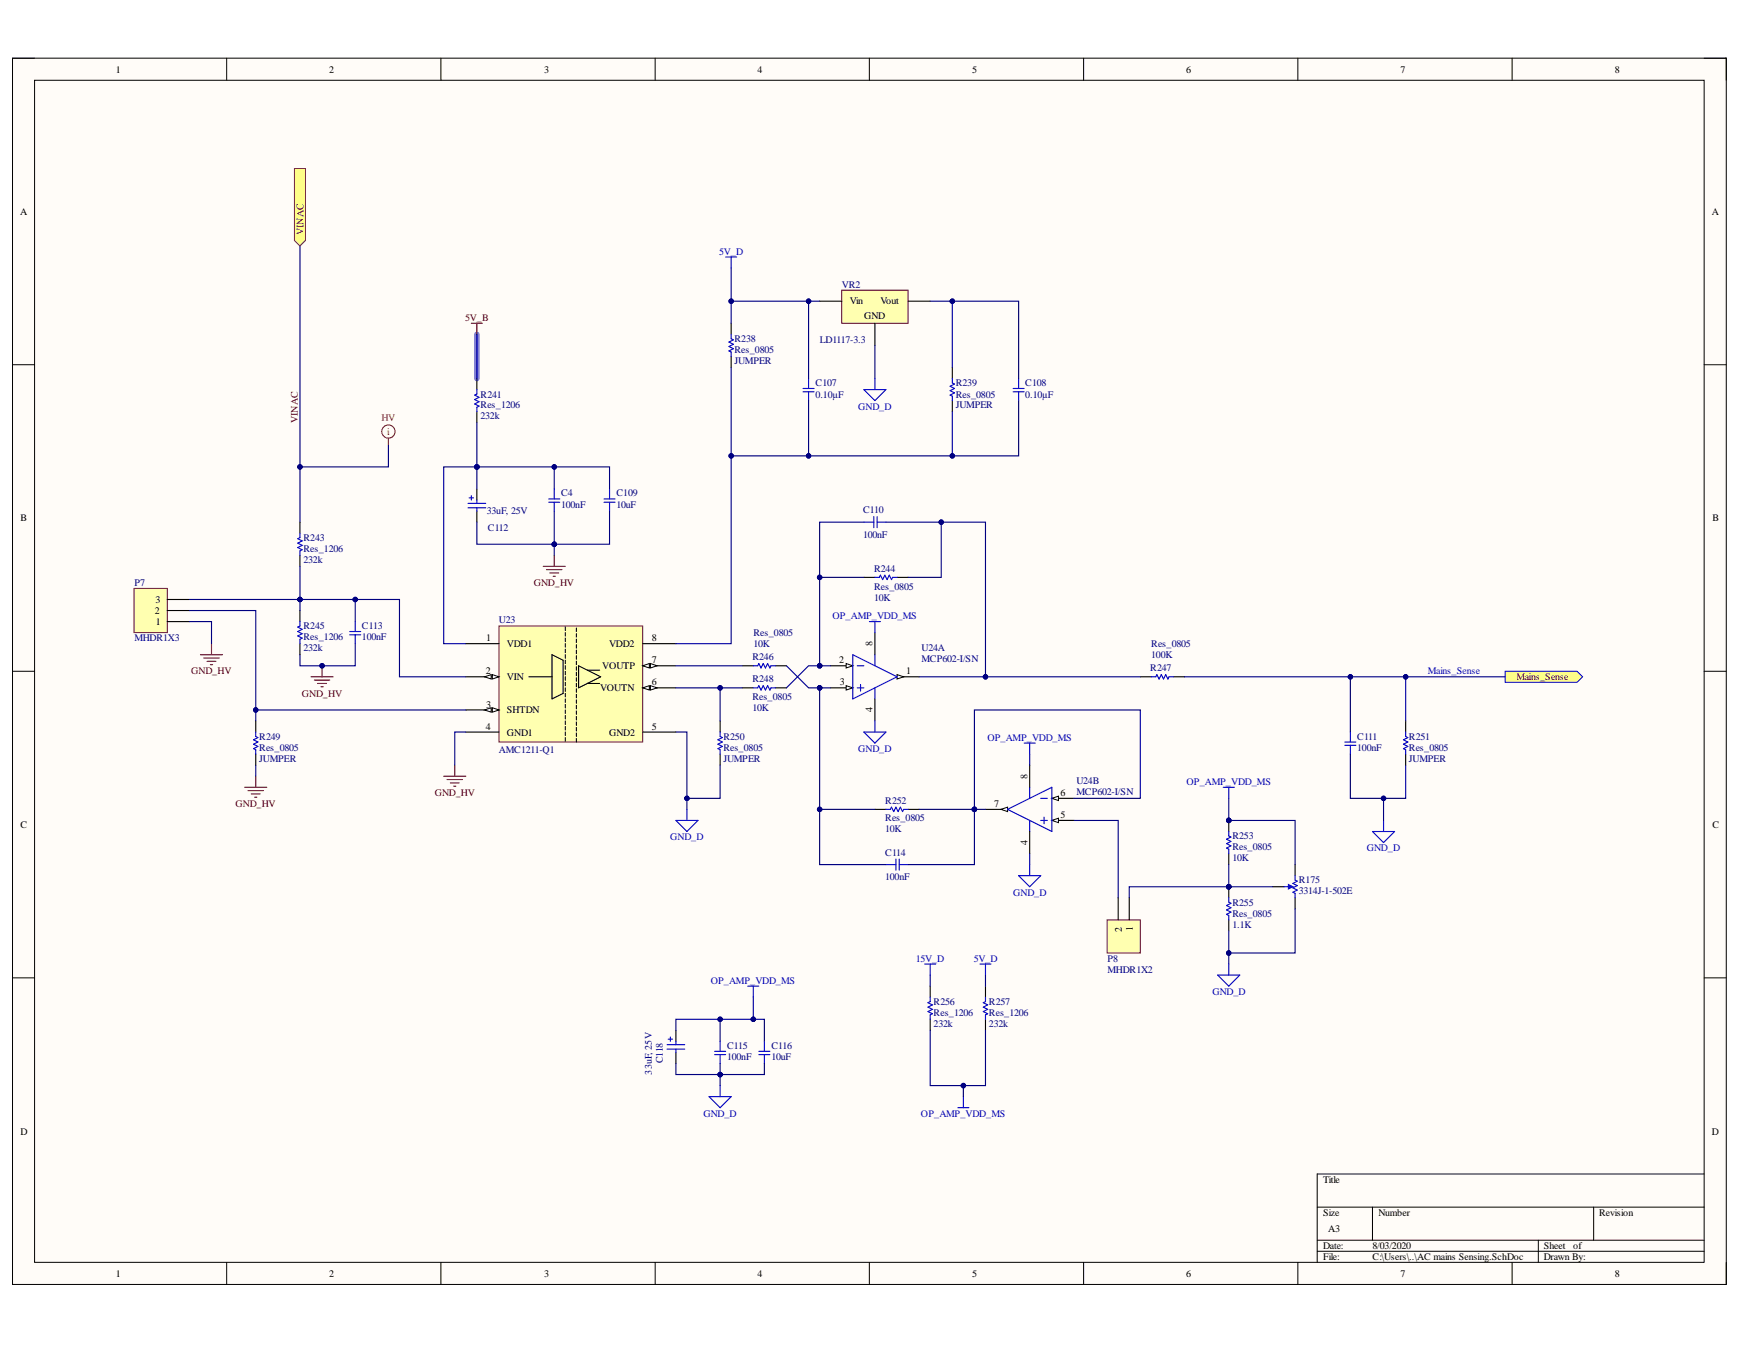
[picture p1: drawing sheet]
<svg xmlns="http://www.w3.org/2000/svg" width="279mm" height="216mm" viewBox="0 0 279 216" stroke-linecap="round" stroke-linejoin="round" font-family="sans-serif">
<defs><g id="words">
<g font-size="1.6">
<text x="18.6" y="11.7">1</text>
<text x="52.8" y="11.7">2</text>
<text x="87.3" y="11.7">3</text>
<text x="121.6" y="11.7">4</text>
<text x="156" y="11.7">5</text>
<text x="190.3" y="11.7">6</text>
<text x="224.8" y="11.7">7</text>
<text x="259.2" y="11.7">8</text>
<text x="3.2" y="34.5">A</text>
<text x="274.7" y="34.5">A</text>
<text x="136.4" y="48.9">Vin</text>
<text x="138.7" y="51.2">GND</text>
<text x="141.3" y="48.9">Vout</text>
<text x="3.3" y="83.7">B</text>
<text x="274.8" y="83.7">B</text>
<text x="24.9" y="98.5">2</text>
<text x="24.9" y="96.8">3</text>
<text x="25" y="100.3">1</text>
<text x="78" y="102.9">1</text>
<text x="81.3" y="103.9">VDD1</text>
<text x="96.6" y="107.4">VOUTP</text>
<text x="97.7" y="103.9">VDD2</text>
<text x="104.6" y="106.5">7</text>
<text x="104.6" y="102.9">8</text>
<text x="134.7" y="106.5">2</text>
<text x="140" y="103.7" transform="rotate(-90 140 103.7)">8</text>
<text x="78" y="108.3">2</text>
<text x="78" y="113.6">3</text>
<text x="81.3" y="109.2">VIN</text>
<text x="96.3" y="111">VOUTN</text>
<text x="104.6" y="110">6</text>
<text x="134.8" y="110">3</text>
<text x="145.4" y="108.3">1</text>
<text x="78" y="117.1">4</text>
<text x="81.3" y="114.5">SHTDN</text>
<text x="81.3" y="118.1">GND1</text>
<text x="97.7" y="118.1">GND2</text>
<text x="104.6" y="117.1">5</text>
<text x="140" y="114.3" transform="rotate(-90 140 114.3)">4</text>
<text x="164.9" y="125" transform="rotate(-90 164.9 125)">8</text>
<text x="159.6" y="129.6">7</text>
<text x="170.2" y="131.3">5</text>
<text x="170.2" y="127.8">6</text>
<text x="3.3" y="132.9">C</text>
<text x="164.9" y="135.6" transform="rotate(-90 164.9 135.6)">4</text>
<text x="274.8" y="132.9">C</text>
<text x="180" y="149.7" transform="rotate(-90 180 149.7)">2</text>
<text x="181.8" y="149.5" transform="rotate(-90 181.8 149.5)">1</text>
<text x="3.3" y="182.1">D</text>
<text x="274.7" y="182.1">D</text>
<text x="212.3" y="189.9">Title</text>
<text x="212.3" y="195.1">Size</text>
<text x="213.2" y="197.8">A3</text>
<text x="221.2" y="195.1">Number</text>
<text x="256.6" y="195.1">Revision</text>
<text x="212.3" y="200.5">Date:</text>
<text x="212.3" y="202.2">File:</text>
<text x="220.3" y="200.5">8/03/2020</text>
<text x="220.3" y="202.2">C:\Users\..\AC mains Sensing.SchDoc</text>
<text x="247.7" y="200.5">Sheet</text>
<text x="247.7" y="202.2">Drawn By:</text>
<text x="252.5" y="200.5">of</text>
<text x="18.6" y="204.9">1</text>
<text x="52.8" y="204.9">2</text>
<text x="87.3" y="204.9">3</text>
<text x="121.6" y="204.9">4</text>
<text x="156" y="204.9">5</text>
<text x="190.3" y="204.9">6</text>
<text x="224.8" y="204.9">7</text>
<text x="259.2" y="204.9">8</text>
</g>
<g font-size="1.6" fill="#800000">
<text x="48.7" y="37.7" transform="rotate(-90 48.7 37.7)">VINAC</text>
<text x="74.7" y="51.6">5V_B</text>
<text x="47.8" y="67.9" transform="rotate(-90 47.8 67.9)">VINAC</text>
<text x="85.7" y="94.1">GND_HV</text>
<text x="30.7" y="108.3">GND_HV</text>
<text x="48.5" y="111.8">GND_HV</text>
<text x="243.4" y="109.2">Mains_Sense</text>
<text x="37.8" y="129.6">GND_HV</text>
<text x="69.8" y="127.8">GND_HV</text>
</g>
<g font-size="1.6" fill="#00f">
<text x="115.4" y="40.9">5V_D</text>
<text x="137.7" y="65.8">GND_D</text>
<text x="133.6" y="99.4">OP_AMP_VDD_MS</text>
<text x="229.1" y="108.3">Mains_Sense</text>
<text x="158.5" y="118.9">OP_AMP_VDD_MS</text>
<text x="137.7" y="120.7">GND_D</text>
<text x="190.4" y="126">OP_AMP_VDD_MS</text>
<text x="107.6" y="134.9">GND_D</text>
<text x="219.3" y="136.7">GND_D</text>
<text x="162.6" y="143.8">GND_D</text>
<text x="147" y="154.4">15V_D</text>
<text x="156.3" y="154.4">5V_D</text>
<text x="114.1" y="157.9">OP_AMP_VDD_MS</text>
<text x="194.6" y="159.7">GND_D</text>
<text x="112.9" y="179.2">GND_D</text>
<text x="147.8" y="179.2">OP_AMP_VDD_MS</text>
</g>
<g font-size="1.6" fill="#000080">
<text x="135.1" y="46.2">VR2</text>
<text x="117.9" y="58.5">JUMPER</text>
<text x="117.9" y="54.9">R238</text>
<text x="117.9" y="56.7">Res_0805</text>
<text x="131.6" y="55.1">LD1117-3.3</text>
<text x="77.1" y="63.8">R241</text>
<text x="77.1" y="65.5">Res_1206</text>
<text x="130.9" y="62">C107</text>
<text x="130.9" y="63.8">0.10µF</text>
<text x="153.4" y="65.5">JUMPER</text>
<text x="153.4" y="62">R239</text>
<text x="153.4" y="63.8">Res_0805</text>
<text x="164.5" y="62">C108</text>
<text x="164.5" y="63.8">0.10µF</text>
<text x="77.1" y="67.3">232k</text>
<text x="78.1" y="82.6">33uF, 25V</text>
<text x="90.1" y="79.7">C4</text>
<text x="90.1" y="81.5">100nF</text>
<text x="98.9" y="79.7">C109</text>
<text x="98.9" y="81.5">10uF</text>
<text x="138.5" y="82.4">C110</text>
<text x="48.7" y="86.8">R243</text>
<text x="48.7" y="88.6">Res_1206</text>
<text x="78.3" y="85.2">C112</text>
<text x="138.5" y="86.3">100nF</text>
<text x="21.6" y="94.1">P7</text>
<text x="48.7" y="90.3">232k</text>
<text x="140.3" y="91.8">R244</text>
<text x="140.3" y="94.7">Res_0805</text>
<text x="48.7" y="101">R245</text>
<text x="58.1" y="101">C113</text>
<text x="80.1" y="100">U23</text>
<text x="140.3" y="96.4">10K</text>
<text x="21.6" y="102.9">MHDR1X3</text>
<text x="48.7" y="104.5">232k</text>
<text x="48.7" y="102.8">Res_1206</text>
<text x="58.1" y="102.8">100nF</text>
<text x="120.7" y="106">R246</text>
<text x="120.9" y="103.9">10K</text>
<text x="120.9" y="102.1">Res_0805</text>
<text x="147.9" y="104.5">U24A</text>
<text x="147.9" y="106.3">MCP602-I/SN</text>
<text x="184.6" y="107.8">R247</text>
<text x="184.8" y="105.6">100K</text>
<text x="184.8" y="103.9">Res_0805</text>
<text x="120.7" y="109.5">R248</text>
<text x="120.7" y="112.3">Res_0805</text>
<text x="41.6" y="118.7">R249</text>
<text x="116.1" y="118.7">R250</text>
<text x="120.7" y="114.1">10K</text>
<text x="217.8" y="118.7">C111</text>
<text x="226.1" y="118.7">R251</text>
<text x="41.6" y="122.3">JUMPER</text>
<text x="41.6" y="120.5">Res_0805</text>
<text x="80.1" y="120.9">AMC1211-Q1</text>
<text x="116.1" y="122.3">JUMPER</text>
<text x="116.1" y="120.5">Res_0805</text>
<text x="172.7" y="125.8">U24B</text>
<text x="217.8" y="120.5">100nF</text>
<text x="226.1" y="122.3">JUMPER</text>
<text x="226.1" y="120.5">Res_0805</text>
<text x="142.1" y="129">R252</text>
<text x="142.1" y="131.8">Res_0805</text>
<text x="172.7" y="127.6">MCP602-I/SN</text>
<text x="142.1" y="133.6">10K</text>
<text x="142.1" y="137.3">C114</text>
<text x="197.8" y="134.7">R253</text>
<text x="197.8" y="136.5">Res_0805</text>
<text x="142.1" y="141.3">100nF</text>
<text x="197.8" y="138.3">10K</text>
<text x="208.4" y="141.8">R175</text>
<text x="208.4" y="143.6">3314J-1-502E</text>
<text x="197.8" y="148.9">1.1K</text>
<text x="197.8" y="145.4">R255</text>
<text x="197.8" y="147.1">Res_0805</text>
<text x="177.7" y="154.4">P8</text>
<text x="149.8" y="161.3">R256</text>
<text x="158.7" y="161.3">R257</text>
<text x="177.7" y="156.2">MHDR1X2</text>
<text x="149.8" y="164.9">232k</text>
<text x="149.8" y="163.1">Res_1206</text>
<text x="158.7" y="164.9">232k</text>
<text x="158.7" y="163.1">Res_1206</text>
<text x="104.6" y="172.5" transform="rotate(-90 104.6 172.5)">33uF, 25V</text>
<text x="106.4" y="170.7" transform="rotate(-90 106.4 170.7)">C118</text>
<text x="116.7" y="168.4">C115</text>
<text x="116.7" y="170.2">100nF</text>
<text x="123.8" y="168.4">C116</text>
<text x="123.8" y="170.2">10uF</text>
</g>
<g font-size="1.6" fill="#f00">
<text x="61.2" y="67.5">HV</text>
<text x="62.1" y="69.8">i</text>
</g>
</g></defs>
<path d="M2 9.3h275v196.9h-275z" fill-rule="evenodd" fill="#fffcf8"/>
<path d="M2 9.3h275v196.9h-275z" fill="none" stroke="#000" stroke-width=".16"/>
<path d="M5.5 12.9h268v189.7h-268z" fill-rule="evenodd" fill="#fffcf8"/>
<g fill="none" stroke="#000" stroke-width=".16">
<path d="M2 9.3h3.5M5.5 12.9h268v189.7h-268zM36.4 9.3v3.6M70.8 9.3v3.6M105.1 9.3v3.6M139.5 9.3v3.6M173.9 9.3v3.6M208.3 9.3v3.6M242.7 9.3v3.6M273.5 9.3h3.5v3.6M2 58.5h3.5M273.5 58.6h3.5"/>
<path d="M2 107.8h3.5M273.5 107.8h3.5M2 157h3.5M273.5 157h3.5M211.4 193.8h62.1M211.4 199.1h62.1M220.3 193.8v5.3M246.9 199.1v3.5M255.8 193.8v5.3M273.5 188.4h-62.1v14.2M36.4 202.6v3.6M70.8 202.6v3.6"/>
<path d="M105.1 202.6v3.6M139.5 202.6v3.6M173.9 202.6v3.6M208.3 202.6v3.6M211.4 200.9h62.1M242.7 202.6v3.6M277 202.6v3.6"/>
</g>
<path d="M76.5 53.7v7.1" fill="none" stroke="#6e6eff" stroke-width=".89"/>
<path d="M80.1 100.5h23v18.6h-23z" fill-rule="evenodd" fill="#ffffb0"/>
<path d="M80.1 100.5h23v18.6h-23z" fill="none" stroke="#800000" stroke-width=".16"/>
<path d="M74.8 103.3h5.3M74.8 108.6h5.3" fill="none" stroke="#000" stroke-width=".18"/>
<path d="M79 108.3l1.1 .3-1.1 .4z" fill="#f8fcff"/>
<path d="M79 108.3l1.1 .3-1.1 .4z" fill="none" stroke="#000" stroke-width=".16"/>
<path d="M77.8 108.6l1-.3v.7z" fill="#f8fcff"/>
<path d="M77.8 108.6l1-.3v.7z" fill="none" stroke="#000" stroke-width=".16"/>
<path d="M74.8 114h5.3" fill="none" stroke="#000" stroke-width=".18"/>
<path d="M79 113.6l1.1 .4-1.1 .3z" fill="#f8fcff"/>
<path d="M79 113.6l1.1 .4-1.1 .3z" fill="none" stroke="#000" stroke-width=".16"/>
<path d="M77.8 114l1-.4v.7z" fill="#f8fcff"/>
<path d="M77.8 114l1-.4v.7z" fill="none" stroke="#000" stroke-width=".16"/>
<path d="M74.8 117.5h5.3M103.1 117.5h5.4M103.1 110.4h5.4" fill="none" stroke="#000" stroke-width=".18"/>
<path d="M103.1 110.4l1.1-.3v.7z" fill="#f8fcff"/>
<path d="M103.1 110.4l1.1-.3v.7z" fill="none" stroke="#000" stroke-width=".16"/>
<path d="M104.4 110.1l1.1 .3-1.1 .4z" fill="#f8fcff"/>
<path d="M104.4 110.1l1.1 .3-1.1 .4z" fill="none" stroke="#000" stroke-width=".16"/>
<path d="M103.1 106.9h5.4" fill="none" stroke="#000" stroke-width=".18"/>
<path d="M103.1 106.9l1.1-.4v.7z" fill="#f8fcff"/>
<path d="M103.1 106.9l1.1-.4v.7z" fill="none" stroke="#000" stroke-width=".16"/>
<path d="M104.4 106.5l1.1 .4-1.1 .3z" fill="#f8fcff"/>
<path d="M104.4 106.5l1.1 .4-1.1 .3z" fill="none" stroke="#000" stroke-width=".16"/>
<g fill="none" stroke="#000" stroke-width=".18">
<path d="M84.9 108.6h3.7M88.6 105.1l1.8 .9v5.3l-1.8 .9zM90.7 100.7v.5M90.7 101.5v.6M90.7 102.4v.6M90.7 103.3v.6M90.7 104.2v.6M90.7 105.1v.6M90.7 106v.5M90.7 106.9v.5M90.7 107.8v.5M90.7 108.6v.6"/>
<path d="M90.7 109.5v.6M90.7 110.4v.6M90.7 111.3v.6M90.7 112.2v.5M90.7 113.1v.5M90.7 114v.5M90.7 114.9v.5M90.7 115.7v.6M90.7 116.6v.6M90.7 117.5v.6M90.7 118.4v.6M92.5 100.8v.6"/>
<path d="M92.5 101.7v.6M92.5 102.6v.5M92.5 103.5v.5M92.5 104.4v.5M92.5 105.3v.5M92.5 106.1v.6M92.5 107v.6M92.5 107.9v.6M92.5 108.8v.6M92.5 109.7v.5M92.5 110.6v.5M92.5 111.5v.5"/>
<path d="M92.5 112.3v.6M92.5 113.2v.6M92.5 114.1v.6M92.5 115v.6M92.5 115.9v.5M92.5 116.8v.5M92.5 117.7v.5M92.5 118.5v.6M92.9 106.9l3.5 1.7-3.5 1.8zM94.3 107.6h1.9M94.3 109.7h1.9M103.1 103.3h5.4"/>
</g>
<circle cx="197.2" cy="142.3" r=".35" fill="#000080"/>
<circle cx="197.2" cy="142.3" r=".35" fill="none" stroke="#000080" stroke-width=".16"/>
<path d="M197.2 142.3v1.8M197.2 147.7v1.7" fill="none" stroke="#000" stroke-width=".18"/>
<circle cx="197.2" cy="142.3" r=".35" fill="#000080"/>
<circle cx="197.2" cy="142.3" r=".35" fill="none" stroke="#000080" stroke-width=".16"/>
<path d="M197.2 144.1v.7l.3 .2-.7 .4 .7 .3-.7 .4 .7 .3-.7 .4 .4 .2v.7" fill="none" stroke="#00f" stroke-width=".18"/>
<path d="M158.2 129.9h3.5" fill="none" stroke="#000" stroke-width=".18"/>
<path d="M160.6 129.9l1.1-.3v.7z" fill="#f8fcff"/>
<path d="M160.6 129.9l1.1-.3v.7z" fill="none" stroke="#000" stroke-width=".16"/>
<path d="M168.8 131.7h3.5" fill="none" stroke="#000" stroke-width=".18"/>
<path d="M168.8 131.7l1.1-.4v.7z" fill="#f8fcff"/>
<path d="M168.8 131.7l1.1-.4v.7z" fill="none" stroke="#000" stroke-width=".16"/>
<path d="M168.8 128.2h3.5" fill="none" stroke="#000" stroke-width=".18"/>
<path d="M168.8 128.2l1.1-.4v.7z" fill="#f8fcff"/>
<path d="M168.8 128.2l1.1-.4v.7z" fill="none" stroke="#000" stroke-width=".16"/>
<path d="M161.7 129.9l7.1-3.5v7.1zM165.2 126.4v1.8M165.2 131.7v1.8M167 128.2h1.1M167 131.7h1.1M167.6 131.2v1" fill="none" stroke="#00f" stroke-width=".18"/>
<path d="M165.2 122.8v3.6M165.2 133.5v3.5" fill="none" stroke="#000" stroke-width=".18"/>
<circle cx="197.2" cy="131.7" r=".35" fill="#000080"/>
<circle cx="197.2" cy="131.7" r=".35" fill="none" stroke="#000080" stroke-width=".16"/>
<path d="M197.2 131.7v1.8M197.2 137v1.8" fill="none" stroke="#000" stroke-width=".18"/>
<circle cx="197.2" cy="131.7" r=".35" fill="#000080"/>
<circle cx="197.2" cy="131.7" r=".35" fill="none" stroke="#000080" stroke-width=".16"/>
<path d="M197.2 133.5v.7l.3 .2-.7 .3 .7 .4-.7 .3 .7 .4-.7 .3 .4 .2v.7" fill="none" stroke="#00f" stroke-width=".18"/>
<path d="M133.3 110.4h3.6" fill="none" stroke="#000" stroke-width=".18"/>
<path d="M135.8 110.1l1.1 .3-1.1 .4z" fill="#f8fcff"/>
<path d="M135.8 110.1l1.1 .3-1.1 .4z" fill="none" stroke="#000" stroke-width=".16"/>
<path d="M133.3 106.9h3.6" fill="none" stroke="#000" stroke-width=".18"/>
<path d="M135.8 106.5l1.1 .4-1.1 .3z" fill="#f8fcff"/>
<path d="M135.8 106.5l1.1 .4-1.1 .3z" fill="none" stroke="#000" stroke-width=".16"/>
<path d="M144 108.6h3.5" fill="none" stroke="#000" stroke-width=".18"/>
<path d="M144 108.3l1 .3-1 .4z" fill="#f8fcff"/>
<path d="M144 108.3l1 .3-1 .4z" fill="none" stroke="#000" stroke-width=".16"/>
<path d="M140.4 92.7h.7l.2-.4 .3 .7 .4-.7 .4 .7 .3-.7 .4 .7 .1-.3h.8M120.9 106.9h.7l.2-.4 .3 .7 .4-.7 .3 .7 .4-.7 .4 .7 .1-.3h.7M120.9 110.4h.7l.2-.3 .3 .7 .4-.7 .3 .7 .4-.7 .4 .7 .1-.4h.7M136.9 105.1l7.1 3.5-7.1 3.6zM137.6 106.9h1M137.6 110.4h1M138.1 109.9v1M140.4 105.1v1.8M140.4 110.4v1.8M184.8 108.6h.7l.2-.3 .3 .7 .4-.7 .3 .7 .4-.7 .3 .7 .2-.4h.7M225.6 117.5v.7l.3 .2-.7 .3 .7 .4-.7 .4 .7 .3-.7 .4 .4 .1v.8M142.2 129.9h.7l.2-.3 .3 .7 .4-.7 .3 .7 .4-.7 .3 .7 .2-.4h.7" fill="none" stroke="#00f" stroke-width=".18"/>
<g fill="none" stroke="#000" stroke-width=".18">
<path d="M138.6 92.7h1.8M144 92.7h1.7M119.1 106.9h1.8M119.1 110.4h1.8M124.4 106.9h1.8M124.4 110.4h1.8M140.4 101.5v3.6M140.4 112.2v3.5M183 108.6h1.8M188.3 108.6h1.8M225.6 115.7v1.8M140.4 129.9h1.8"/>
<path d="M145.7 129.9h1.8M225.6 121.1v1.7"/>
</g>
<path d="M49.9 108.6h3.6M50.4 109.2h2.5M51 109.7h1.4M51.5 110.2h.4M51.7 106.9v1.7M71.2 124.6h3.6M71.7 125.1h2.5M72.3 125.7h1.4M72.8 126.2h.4M73 122.8v1.8" fill="none" stroke="#800000" stroke-width=".18"/>
<circle cx="51.7" cy="106.9" r=".36" fill="#000080"/>
<circle cx="51.7" cy="106.9" r=".36" fill="none" stroke="#000080" stroke-width=".16"/>
<path d="M21.5 94.5h5.3v7h-5.3z" fill-rule="evenodd" fill="#ffffb0"/>
<path d="M21.5 94.5h5.3v7h-5.3z" fill="none" stroke="#800000" stroke-width=".16"/>
<path d="M26.8 99.8h3.6M26.8 98h3.6M26.8 96.2h3.6M41 115.7v1.8M41 121.1v1.7" fill="none" stroke="#000" stroke-width=".18"/>
<path d="M87.2 90.9h3.5M87.7 91.4h2.5M88.2 92h1.5M88.8 92.5h.3M88.9 89.1v1.8M39.3 126.4h3.5M39.8 126.9h2.5M40.3 127.4h1.4M40.9 128h.3M41 124.6v1.8" fill="none" stroke="#800000" stroke-width=".18"/>
<path d="M41 117.5v.7l.4 .2-.7 .3 .7 .4-.7 .4 .7 .3-.7 .4 .3 .1v.8" fill="none" stroke="#00f" stroke-width=".18"/>
<path d="M177.7 147.7h5.3v5.3h-5.3z" fill-rule="evenodd" fill="#ffffb0"/>
<path d="M177.7 147.7h5.3v5.3h-5.3z" fill="none" stroke="#800000" stroke-width=".16"/>
<g fill="none" stroke="#000" stroke-width=".18">
<path d="M76.5 60.8v1.7M76.5 66.1v1.8M76.5 78.5v1.8M76.5 82v1.8M115.6 115.7v1.8M115.6 121.1v1.7M149.3 158.3v1.8M158.2 158.3v1.8M179.4 144.1v3.6M181.2 144.1v3.6M108.5 165.4v1.8M108.5 168.9v1.8"/>
<path d="M149.3 163.6v1.8M158.2 163.6v1.8"/>
</g>
<path d="M75.6 51.9h1.8M76.5 51.9v1.8" fill="none" stroke="#800000" stroke-width=".18"/>
<g fill="none" stroke="#f00" stroke-width=".18">
<path d="M62.3 70.3v1.1"/>
<circle cx="62.3" cy="69.3" r="1.07"/>
</g>
<g fill="none" stroke="#00f" stroke-width=".18">
<path d="M116.5 41.3h1.7M117.3 41.3v1.7M75.3 79.9h.7M75.6 79.6v.7M76.5 62.5v.7l-.3 .2 .7 .4-.7 .3 .7 .4-.7 .3 .7 .4-.4 .2v.7M75.1 80.8h2.9M75.1 81.5h2.9M76.5 80.3v.5M76.5 81.5v.5M115.6 117.5v.7l.3 .2-.7 .3 .7 .4-.7 .4 .7 .3-.7 .4 .4 .1v.8M138.6 117.5h3.6l-1.8 1.8zM140.4 115.7v1.8"/>
<path d="M108.5 131.7h3.5l-1.8 1.8zM110.2 129.9v1.8M165.2 138.8v1.8M220.3 133.5h3.5l-1.8 1.7zM222 131.7v1.8M148.4 154.7h1.8M149.3 154.7v1.8M157.3 154.7h1.7M158.2 154.7v1.8M163.5 140.6h3.5l-1.8 1.7zM195.4 156.5h3.6l-1.8 1.8zM197.2 154.7v1.8"/>
<path d="M107 167.7h2.9M107 168.4h2.9M107.2 166.8h.7M107.6 166.5v.7M108.5 167.2v.5M108.5 168.4v.5M113.8 176h3.5l-1.7 1.8zM115.6 174.3v1.7M149.3 160.1v.7l-.4 .2 .7 .3-.7 .4 .7 .3-.7 .4 .7 .3-.3 .2v.7M158.2 160.1v.7l-.4 .2 .7 .3-.7 .4 .7 .3-.7 .4 .7 .3-.3 .2v.7"/>
</g>
<path d="M47.3 27.1h1.7v11.5l-.9 .9-.8-.9z" fill-rule="evenodd" fill="#ffff80"/>
<path d="M47.3 27.1h1.7v11.5l-.9 .9-.8-.9z" fill="none" stroke="#800000" stroke-width=".16"/>
<path d="M48.1 98v1.8M48.1 103.3v1.8" fill="none" stroke="#000" stroke-width=".18"/>
<path d="M48.1 99.8v.7l-.3 .2 .7 .3-.7 .4 .7 .3-.7 .4 .7 .3-.4 .2v.7M139.5 99.8h1.8M140.4 99.8v1.7" fill="none" stroke="#00f" stroke-width=".18"/>
<path d="M135.1 46.6h10.6v5.3h-10.6z" fill-rule="evenodd" fill="#ffffb0"/>
<path d="M135.1 46.6h10.6v5.3h-10.6z" fill="none" stroke="#800000" stroke-width=".16"/>
<path d="M117.3 51.9v1.8M117.3 57.2v1.8M131.5 48.3h3.6M140.4 51.9v3.5M145.7 48.3h3.6M152.8 59v1.8M152.8 64.3v1.8M48.1 83.8v1.8M48.1 89.1v1.8" fill="none" stroke="#000" stroke-width=".18"/>
<g fill="none" stroke="#00f" stroke-width=".18">
<path d="M117.3 53.7v.7l.4 .2-.7 .3 .7 .4-.7 .3 .7 .4-.7 .3 .3 .2v.7M128.9 62.9h1.7M128.9 62.4h1.7M129.8 60.8v1.6M129.8 62.9v1.4M138.6 62.5h3.6l-1.8 1.8zM140.4 60.8v1.7M152.8 60.8v.7l.4 .2-.7 .3 .7 .4-.7 .3 .7 .4-.7 .3 .3 .2v.7M162.6 62.9h1.8M162.6 62.4h1.8M163.5 60.8v1.6M163.5 62.9v1.4"/>
<path d="M48.1 85.6v.7l-.3 .2 .7 .3-.7 .4 .7 .3-.7 .4 .7 .3-.4 .2v.7M164.4 119.3h1.7M165.2 119.3v1.8M196.3 126.4h1.8M197.2 126.4v1.8M120 158.3h1.8M120.9 158.3v1.8M153.7 177.8h1.8M154.6 176v1.8"/>
</g>
<path d="M241.6 107.8h11.5l.9 .8-.9 .9h-11.5z" fill-rule="evenodd" fill="#ffff80"/>
<path d="M241.6 107.8h11.5l.9 .8-.9 .9h-11.5z" fill="none" stroke="#00f" stroke-width=".16"/>
<path d="M32.2 105.1h3.5M32.7 105.6h2.5M33.2 106.2h1.5M33.8 106.7h.3M33.9 103.3v1.8" fill="none" stroke="#800000" stroke-width=".18"/>
<g fill="none" stroke="#00f" stroke-width=".18">
<path d="M88.9 78.5v1.6M97.8 78.5v1.6M88.1 80.6h1.7M88.1 80.1h1.7M88.9 80.6v1.4M96.9 80.6h1.8M96.9 80.1h1.8M97.8 80.6v1.4M138.6 83.8h1.6M140.2 82.9v1.8M140.8 82.9v1.8M140.8 83.8h1.4"/>
<path d="M215.8 119.6h1.8M215.8 119.1h1.8M216.7 117.5v1.6M216.7 119.6v1.5M142.2 138.8h1.6M143.8 137.9v1.8M144.3 137.9v1.8M144.3 138.8h1.4M206.1 142.3h.7M207.8 140.6v.7l.4 .2-.7 .3 .7 .4-.7 .3 .7 .4-.7 .3 .3 .2v.7"/>
</g>
<path d="M207.8 138.8v1.8M204.3 142.3h1.8M207.8 144.1v1.8" fill="none" stroke="#000" stroke-width=".18"/>
<path d="M206.8 142l.7 .3-.7 .4z" fill="#00f"/>
<path d="M206.8 142l.7 .3-.7 .4zM114.7 169.3h1.8M114.7 168.8h1.8M115.6 167.2v1.6M115.6 169.3v1.4M121.8 169.3h1.8M121.8 168.8h1.8M122.7 167.2v1.6M122.7 169.3v1.4" fill="none" stroke="#00f" stroke-width=".18"/>
<path d="M216.7 108.6v8.9" fill="none" stroke="#000080" stroke-width=".18"/>
<circle cx="216.7" cy="108.6" r=".35" fill="#000080"/>
<circle cx="216.7" cy="108.6" r=".35" fill="none" stroke="#000080" stroke-width=".16"/>
<path d="M57 99.8v1.6M56.1 101.9h1.8M56.1 101.4h1.8M57 101.9v1.4" fill="none" stroke="#00f" stroke-width=".18"/>
<path d="M30.4 99.8h3.5v3.5M30.4 98h10.6v16h33.8" fill="none" stroke="#000080" stroke-width=".18"/>
<circle cx="41" cy="114" r=".36" fill="#000080"/>
<circle cx="41" cy="114" r=".36" fill="none" stroke="#000080" stroke-width=".16"/>
<path d="M30.4 96.2h17.7" fill="none" stroke="#000080" stroke-width=".18"/>
<circle cx="48.1" cy="96.2" r=".35" fill="#000080"/>
<circle cx="48.1" cy="96.2" r=".35" fill="none" stroke="#000080" stroke-width=".16"/>
<path d="M57 103.3v3.6h-8.9v-1.8" fill="none" stroke="#000080" stroke-width=".18"/>
<circle cx="51.7" cy="106.9" r=".36" fill="#000080"/>
<circle cx="51.7" cy="106.9" r=".36" fill="none" stroke="#000080" stroke-width=".16"/>
<path d="M48.1 98v-1.8h16v12.4h10.7" fill="none" stroke="#000080" stroke-width=".18"/>
<circle cx="57" cy="96.2" r=".36" fill="#000080"/>
<circle cx="57" cy="96.2" r=".36" fill="none" stroke="#000080" stroke-width=".16"/>
<circle cx="48.1" cy="96.2" r=".35" fill="#000080"/>
<circle cx="48.1" cy="96.2" r=".35" fill="none" stroke="#000080" stroke-width=".16"/>
<path d="M62.3 71.4v3.5h-14.2" fill="none" stroke="#000080" stroke-width=".18"/>
<circle cx="48.1" cy="74.9" r=".35" fill="#000080"/>
<circle cx="48.1" cy="74.9" r=".35" fill="none" stroke="#000080" stroke-width=".16"/>
<path d="M76.5 74.9h-5.3v28.4h3.6" fill="none" stroke="#000080" stroke-width=".18"/>
<circle cx="76.5" cy="74.9" r=".35" fill="#000080"/>
<circle cx="76.5" cy="74.9" r=".35" fill="none" stroke="#000080" stroke-width=".16"/>
<path d="M76.5 83.8v3.6h12.4v1.7M74.8 117.5h-1.8v5.3" fill="none" stroke="#000080" stroke-width=".18"/>
<circle cx="88.9" cy="87.4" r=".35" fill="#000080"/>
<circle cx="88.9" cy="87.4" r=".35" fill="none" stroke="#000080" stroke-width=".16"/>
<path d="M76.5 74.9h21.3v3.6" fill="none" stroke="#000080" stroke-width=".18"/>
<circle cx="76.5" cy="74.9" r=".35" fill="#000080"/>
<circle cx="76.5" cy="74.9" r=".35" fill="none" stroke="#000080" stroke-width=".16"/>
<circle cx="88.9" cy="74.9" r=".35" fill="#000080"/>
<circle cx="88.9" cy="74.9" r=".35" fill="none" stroke="#000080" stroke-width=".16"/>
<path d="M97.8 82v5.4h-8.9" fill="none" stroke="#000080" stroke-width=".18"/>
<circle cx="88.9" cy="87.4" r=".35" fill="#000080"/>
<circle cx="88.9" cy="87.4" r=".35" fill="none" stroke="#000080" stroke-width=".16"/>
<path d="M108.5 170.7v1.8h7.1v-1.8" fill="none" stroke="#000080" stroke-width=".18"/>
<circle cx="115.6" cy="172.5" r=".35" fill="#000080"/>
<circle cx="115.6" cy="172.5" r=".35" fill="none" stroke="#000080" stroke-width=".16"/>
<path d="M108.5 165.4v-1.8h14.2v3.6" fill="none" stroke="#000080" stroke-width=".18"/>
<circle cx="120.9" cy="163.6" r=".35" fill="#000080"/>
<circle cx="120.9" cy="163.6" r=".35" fill="none" stroke="#000080" stroke-width=".16"/>
<circle cx="115.6" cy="163.6" r=".35" fill="#000080"/>
<circle cx="115.6" cy="163.6" r=".35" fill="none" stroke="#000080" stroke-width=".16"/>
<path d="M108.5 117.5h1.7v12.4" fill="none" stroke="#000080" stroke-width=".18"/>
<circle cx="110.2" cy="128.2" r=".35" fill="#000080"/>
<circle cx="110.2" cy="128.2" r=".35" fill="none" stroke="#000080" stroke-width=".16"/>
<path d="M108.5 110.4h10.6" fill="none" stroke="#000080" stroke-width=".18"/>
<circle cx="115.6" cy="110.4" r=".35" fill="#000080"/>
<circle cx="115.6" cy="110.4" r=".35" fill="none" stroke="#000080" stroke-width=".16"/>
<path d="M117.3 59v44.3h-8.8M108.5 106.9h10.6" fill="none" stroke="#000080" stroke-width=".18"/>
<circle cx="117.3" cy="73.2" r=".36" fill="#000080"/>
<circle cx="117.3" cy="73.2" r=".36" fill="none" stroke="#000080" stroke-width=".16"/>
<path d="M115.6 122.8v5.4h-5.4" fill="none" stroke="#000080" stroke-width=".18"/>
<circle cx="110.2" cy="128.2" r=".35" fill="#000080"/>
<circle cx="110.2" cy="128.2" r=".35" fill="none" stroke="#000080" stroke-width=".16"/>
<path d="M122.7 170.7v1.8h-7.1" fill="none" stroke="#000080" stroke-width=".18"/>
<circle cx="115.6" cy="172.5" r=".35" fill="#000080"/>
<circle cx="115.6" cy="172.5" r=".35" fill="none" stroke="#000080" stroke-width=".16"/>
<path d="M152.8 66.1v7.1h-35.5" fill="none" stroke="#000080" stroke-width=".18"/>
<circle cx="152.8" cy="73.2" r=".35" fill="#000080"/>
<circle cx="152.8" cy="73.2" r=".35" fill="none" stroke="#000080" stroke-width=".16"/>
<circle cx="129.8" cy="73.2" r=".35" fill="#000080"/>
<circle cx="129.8" cy="73.2" r=".35" fill="none" stroke="#000080" stroke-width=".16"/>
<circle cx="117.3" cy="73.2" r=".36" fill="#000080"/>
<circle cx="117.3" cy="73.2" r=".36" fill="none" stroke="#000080" stroke-width=".16"/>
<path d="M117.3 48.3h14.2" fill="none" stroke="#000080" stroke-width=".18"/>
<circle cx="117.3" cy="48.3" r=".36" fill="#000080"/>
<circle cx="117.3" cy="48.3" r=".36" fill="none" stroke="#000080" stroke-width=".16"/>
<circle cx="129.8" cy="48.3" r=".36" fill="#000080"/>
<circle cx="129.8" cy="48.3" r=".36" fill="none" stroke="#000080" stroke-width=".16"/>
<path d="M126.2 106.9l3.6 3.5h1.7" fill="none" stroke="#000080" stroke-width=".18"/>
<circle cx="131.5" cy="110.4" r=".36" fill="#000080"/>
<circle cx="131.5" cy="110.4" r=".36" fill="none" stroke="#000080" stroke-width=".16"/>
<path d="M131.5 106.9h-1.7l-3.6 3.5" fill="none" stroke="#000080" stroke-width=".18"/>
<circle cx="131.5" cy="106.9" r=".36" fill="#000080"/>
<circle cx="131.5" cy="106.9" r=".36" fill="none" stroke="#000080" stroke-width=".16"/>
<path d="M131.5 129.9v8.9h10.7" fill="none" stroke="#000080" stroke-width=".18"/>
<circle cx="131.5" cy="129.9" r=".36" fill="#000080"/>
<circle cx="131.5" cy="129.9" r=".36" fill="none" stroke="#000080" stroke-width=".16"/>
<path d="M131.5 110.4v19.5h8.9" fill="none" stroke="#000080" stroke-width=".18"/>
<circle cx="131.5" cy="129.9" r=".36" fill="#000080"/>
<circle cx="131.5" cy="129.9" r=".36" fill="none" stroke="#000080" stroke-width=".16"/>
<circle cx="131.5" cy="110.4" r=".36" fill="#000080"/>
<circle cx="131.5" cy="110.4" r=".36" fill="none" stroke="#000080" stroke-width=".16"/>
<path d="M131.5 110.4h1.8" fill="none" stroke="#000080" stroke-width=".18"/>
<circle cx="131.5" cy="110.4" r=".36" fill="#000080"/>
<circle cx="131.5" cy="110.4" r=".36" fill="none" stroke="#000080" stroke-width=".16"/>
<path d="M131.5 106.9h1.8" fill="none" stroke="#000080" stroke-width=".18"/>
<circle cx="131.5" cy="106.9" r=".36" fill="#000080"/>
<circle cx="131.5" cy="106.9" r=".36" fill="none" stroke="#000080" stroke-width=".16"/>
<path d="M131.5 92.7h7.1" fill="none" stroke="#000080" stroke-width=".18"/>
<circle cx="131.5" cy="92.7" r=".36" fill="#000080"/>
<circle cx="131.5" cy="92.7" r=".36" fill="none" stroke="#000080" stroke-width=".16"/>
<path d="M138.6 83.8h-7.1v23.1" fill="none" stroke="#000080" stroke-width=".18"/>
<circle cx="131.5" cy="92.7" r=".36" fill="#000080"/>
<circle cx="131.5" cy="92.7" r=".36" fill="none" stroke="#000080" stroke-width=".16"/>
<circle cx="131.5" cy="106.9" r=".36" fill="#000080"/>
<circle cx="131.5" cy="106.9" r=".36" fill="none" stroke="#000080" stroke-width=".16"/>
<path d="M142.2 83.8h16v24.8h24.8" fill="none" stroke="#000080" stroke-width=".18"/>
<circle cx="151.1" cy="83.8" r=".35" fill="#000080"/>
<circle cx="151.1" cy="83.8" r=".35" fill="none" stroke="#000080" stroke-width=".16"/>
<circle cx="158.2" cy="108.6" r=".36" fill="#000080"/>
<circle cx="158.2" cy="108.6" r=".36" fill="none" stroke="#000080" stroke-width=".16"/>
<path d="M156.4 129.9v8.9h-10.7" fill="none" stroke="#000080" stroke-width=".18"/>
<circle cx="156.4" cy="129.9" r=".36" fill="#000080"/>
<circle cx="156.4" cy="129.9" r=".36" fill="none" stroke="#000080" stroke-width=".16"/>
<path d="M151.1 83.8v8.9h-5.4" fill="none" stroke="#000080" stroke-width=".18"/>
<circle cx="151.1" cy="83.8" r=".35" fill="#000080"/>
<circle cx="151.1" cy="83.8" r=".35" fill="none" stroke="#000080" stroke-width=".16"/>
<path d="M147.5 129.9h8.9" fill="none" stroke="#000080" stroke-width=".18"/>
<circle cx="156.4" cy="129.9" r=".36" fill="#000080"/>
<circle cx="156.4" cy="129.9" r=".36" fill="none" stroke="#000080" stroke-width=".16"/>
<path d="M147.5 108.6h10.7" fill="none" stroke="#000080" stroke-width=".18"/>
<circle cx="158.2" cy="108.6" r=".36" fill="#000080"/>
<circle cx="158.2" cy="108.6" r=".36" fill="none" stroke="#000080" stroke-width=".16"/>
<path d="M149.3 165.4v8.9h8.9v-8.9" fill="none" stroke="#000080" stroke-width=".18"/>
<circle cx="154.6" cy="174.3" r=".36" fill="#000080"/>
<circle cx="154.6" cy="174.3" r=".36" fill="none" stroke="#000080" stroke-width=".16"/>
<path d="M149.3 48.3h3.5v10.7" fill="none" stroke="#000080" stroke-width=".18"/>
<circle cx="152.8" cy="48.3" r=".36" fill="#000080"/>
<circle cx="152.8" cy="48.3" r=".36" fill="none" stroke="#000080" stroke-width=".16"/>
<path d="M163.5 64.3v8.9h-10.7" fill="none" stroke="#000080" stroke-width=".18"/>
<circle cx="152.8" cy="73.2" r=".35" fill="#000080"/>
<circle cx="152.8" cy="73.2" r=".35" fill="none" stroke="#000080" stroke-width=".16"/>
<path d="M152.8 48.3h10.7v12.5" fill="none" stroke="#000080" stroke-width=".18"/>
<circle cx="152.8" cy="48.3" r=".36" fill="#000080"/>
<circle cx="152.8" cy="48.3" r=".36" fill="none" stroke="#000080" stroke-width=".16"/>
<path d="M156.4 129.9h1.8" fill="none" stroke="#000080" stroke-width=".18"/>
<circle cx="156.4" cy="129.9" r=".36" fill="#000080"/>
<circle cx="156.4" cy="129.9" r=".36" fill="none" stroke="#000080" stroke-width=".16"/>
<path d="M172.3 128.2h10.7v-14.2h-26.6v15.9" fill="none" stroke="#000080" stroke-width=".18"/>
<circle cx="156.4" cy="129.9" r=".36" fill="#000080"/>
<circle cx="156.4" cy="129.9" r=".36" fill="none" stroke="#000080" stroke-width=".16"/>
<path d="M172.3 131.7h7.1v12.4M197.2 142.3h-16v1.8" fill="none" stroke="#000080" stroke-width=".18"/>
<circle cx="197.2" cy="142.3" r=".35" fill="#000080"/>
<circle cx="197.2" cy="142.3" r=".35" fill="none" stroke="#000080" stroke-width=".16"/>
<path d="M190.1 108.6h35.5v7.1" fill="none" stroke="#000080" stroke-width=".18"/>
<circle cx="216.7" cy="108.6" r=".35" fill="#000080"/>
<circle cx="216.7" cy="108.6" r=".35" fill="none" stroke="#000080" stroke-width=".16"/>
<circle cx="225.6" cy="108.6" r=".35" fill="#000080"/>
<circle cx="225.6" cy="108.6" r=".35" fill="none" stroke="#000080" stroke-width=".16"/>
<path d="M207.8 145.9v7.1h-10.6" fill="none" stroke="#000080" stroke-width=".18"/>
<circle cx="197.2" cy="153" r=".35" fill="#000080"/>
<circle cx="197.2" cy="153" r=".35" fill="none" stroke="#000080" stroke-width=".16"/>
<path d="M197.2 142.3h7.1" fill="none" stroke="#000080" stroke-width=".18"/>
<circle cx="197.2" cy="142.3" r=".35" fill="#000080"/>
<circle cx="197.2" cy="142.3" r=".35" fill="none" stroke="#000080" stroke-width=".16"/>
<path d="M197.2 131.7h10.6v7.1" fill="none" stroke="#000080" stroke-width=".18"/>
<circle cx="197.2" cy="131.7" r=".35" fill="#000080"/>
<circle cx="197.2" cy="131.7" r=".35" fill="none" stroke="#000080" stroke-width=".16"/>
<path d="M216.7 121.1v7.1h8.9v-5.4" fill="none" stroke="#000080" stroke-width=".18"/>
<circle cx="222" cy="128.2" r=".35" fill="#000080"/>
<circle cx="222" cy="128.2" r=".35" fill="none" stroke="#000080" stroke-width=".16"/>
<path d="M225.6 108.6h16" fill="none" stroke="#000080" stroke-width=".18"/>
<circle cx="225.6" cy="108.6" r=".35" fill="#000080"/>
<circle cx="225.6" cy="108.6" r=".35" fill="none" stroke="#000080" stroke-width=".16"/>
<path d="M41 114v1.7M41 122.8v1.8" fill="none" stroke="#000080" stroke-width=".18"/>
<circle cx="41" cy="114" r=".36" fill="#000080"/>
<circle cx="41" cy="114" r=".36" fill="none" stroke="#000080" stroke-width=".16"/>
<path d="M48.1 90.9v5.3" fill="none" stroke="#000080" stroke-width=".18"/>
<circle cx="48.1" cy="96.2" r=".35" fill="#000080"/>
<circle cx="48.1" cy="96.2" r=".35" fill="none" stroke="#000080" stroke-width=".16"/>
<path d="M48.1 39.5v44.3" fill="none" stroke="#000080" stroke-width=".18"/>
<circle cx="48.1" cy="74.9" r=".35" fill="#000080"/>
<circle cx="48.1" cy="74.9" r=".35" fill="none" stroke="#000080" stroke-width=".16"/>
<path d="M57 96.2v3.6" fill="none" stroke="#000080" stroke-width=".18"/>
<circle cx="57" cy="96.2" r=".36" fill="#000080"/>
<circle cx="57" cy="96.2" r=".36" fill="none" stroke="#000080" stroke-width=".16"/>
<path d="M76.5 74.9v3.6" fill="none" stroke="#000080" stroke-width=".18"/>
<circle cx="76.5" cy="74.9" r=".35" fill="#000080"/>
<circle cx="76.5" cy="74.9" r=".35" fill="none" stroke="#000080" stroke-width=".16"/>
<path d="M76.5 67.9v7" fill="none" stroke="#000080" stroke-width=".18"/>
<circle cx="76.5" cy="74.9" r=".35" fill="#000080"/>
<circle cx="76.5" cy="74.9" r=".35" fill="none" stroke="#000080" stroke-width=".16"/>
<path d="M76.5 53.7v7.1M88.9 82v5.4" fill="none" stroke="#000080" stroke-width=".18"/>
<circle cx="88.9" cy="87.4" r=".35" fill="#000080"/>
<circle cx="88.9" cy="87.4" r=".35" fill="none" stroke="#000080" stroke-width=".16"/>
<path d="M88.9 74.9v3.6" fill="none" stroke="#000080" stroke-width=".18"/>
<circle cx="88.9" cy="74.9" r=".35" fill="#000080"/>
<circle cx="88.9" cy="74.9" r=".35" fill="none" stroke="#000080" stroke-width=".16"/>
<path d="M115.6 172.5v1.8" fill="none" stroke="#000080" stroke-width=".18"/>
<circle cx="115.6" cy="172.5" r=".35" fill="#000080"/>
<circle cx="115.6" cy="172.5" r=".35" fill="none" stroke="#000080" stroke-width=".16"/>
<path d="M115.6 163.6v3.6" fill="none" stroke="#000080" stroke-width=".18"/>
<circle cx="115.6" cy="163.6" r=".35" fill="#000080"/>
<circle cx="115.6" cy="163.6" r=".35" fill="none" stroke="#000080" stroke-width=".16"/>
<path d="M115.6 110.4v5.3" fill="none" stroke="#000080" stroke-width=".18"/>
<circle cx="115.6" cy="110.4" r=".35" fill="#000080"/>
<circle cx="115.6" cy="110.4" r=".35" fill="none" stroke="#000080" stroke-width=".16"/>
<path d="M117.3 43v8.9" fill="none" stroke="#000080" stroke-width=".18"/>
<circle cx="117.3" cy="48.3" r=".36" fill="#000080"/>
<circle cx="117.3" cy="48.3" r=".36" fill="none" stroke="#000080" stroke-width=".16"/>
<path d="M120.9 160.1v3.5" fill="none" stroke="#000080" stroke-width=".18"/>
<circle cx="120.9" cy="163.6" r=".35" fill="#000080"/>
<circle cx="120.9" cy="163.6" r=".35" fill="none" stroke="#000080" stroke-width=".16"/>
<path d="M129.8 64.3v8.9" fill="none" stroke="#000080" stroke-width=".18"/>
<circle cx="129.8" cy="73.2" r=".35" fill="#000080"/>
<circle cx="129.8" cy="73.2" r=".35" fill="none" stroke="#000080" stroke-width=".16"/>
<path d="M129.8 48.3v12.5" fill="none" stroke="#000080" stroke-width=".18"/>
<circle cx="129.8" cy="48.3" r=".36" fill="#000080"/>
<circle cx="129.8" cy="48.3" r=".36" fill="none" stroke="#000080" stroke-width=".16"/>
<path d="M140.4 55.4v5.4M149.3 156.5v1.8M154.6 174.3v1.7" fill="none" stroke="#000080" stroke-width=".18"/>
<circle cx="154.6" cy="174.3" r=".36" fill="#000080"/>
<circle cx="154.6" cy="174.3" r=".36" fill="none" stroke="#000080" stroke-width=".16"/>
<path d="M165.2 121.1v1.7M165.2 137v1.8M158.2 156.5v1.8M197.2 149.4v5.3" fill="none" stroke="#000080" stroke-width=".18"/>
<circle cx="197.2" cy="153" r=".35" fill="#000080"/>
<circle cx="197.2" cy="153" r=".35" fill="none" stroke="#000080" stroke-width=".16"/>
<path d="M197.2 138.8v3.5" fill="none" stroke="#000080" stroke-width=".18"/>
<circle cx="197.2" cy="142.3" r=".35" fill="#000080"/>
<circle cx="197.2" cy="142.3" r=".35" fill="none" stroke="#000080" stroke-width=".16"/>
<path d="M197.2 128.2v3.5" fill="none" stroke="#000080" stroke-width=".18"/>
<circle cx="197.2" cy="131.7" r=".35" fill="#000080"/>
<circle cx="197.2" cy="131.7" r=".35" fill="none" stroke="#000080" stroke-width=".16"/>
<path d="M222 128.2v3.5" fill="none" stroke="#000080" stroke-width=".18"/>
<circle cx="222" cy="128.2" r=".35" fill="#000080"/>
<circle cx="222" cy="128.2" r=".35" fill="none" stroke="#000080" stroke-width=".16"/>
<use href="#words"/>
</svg>
